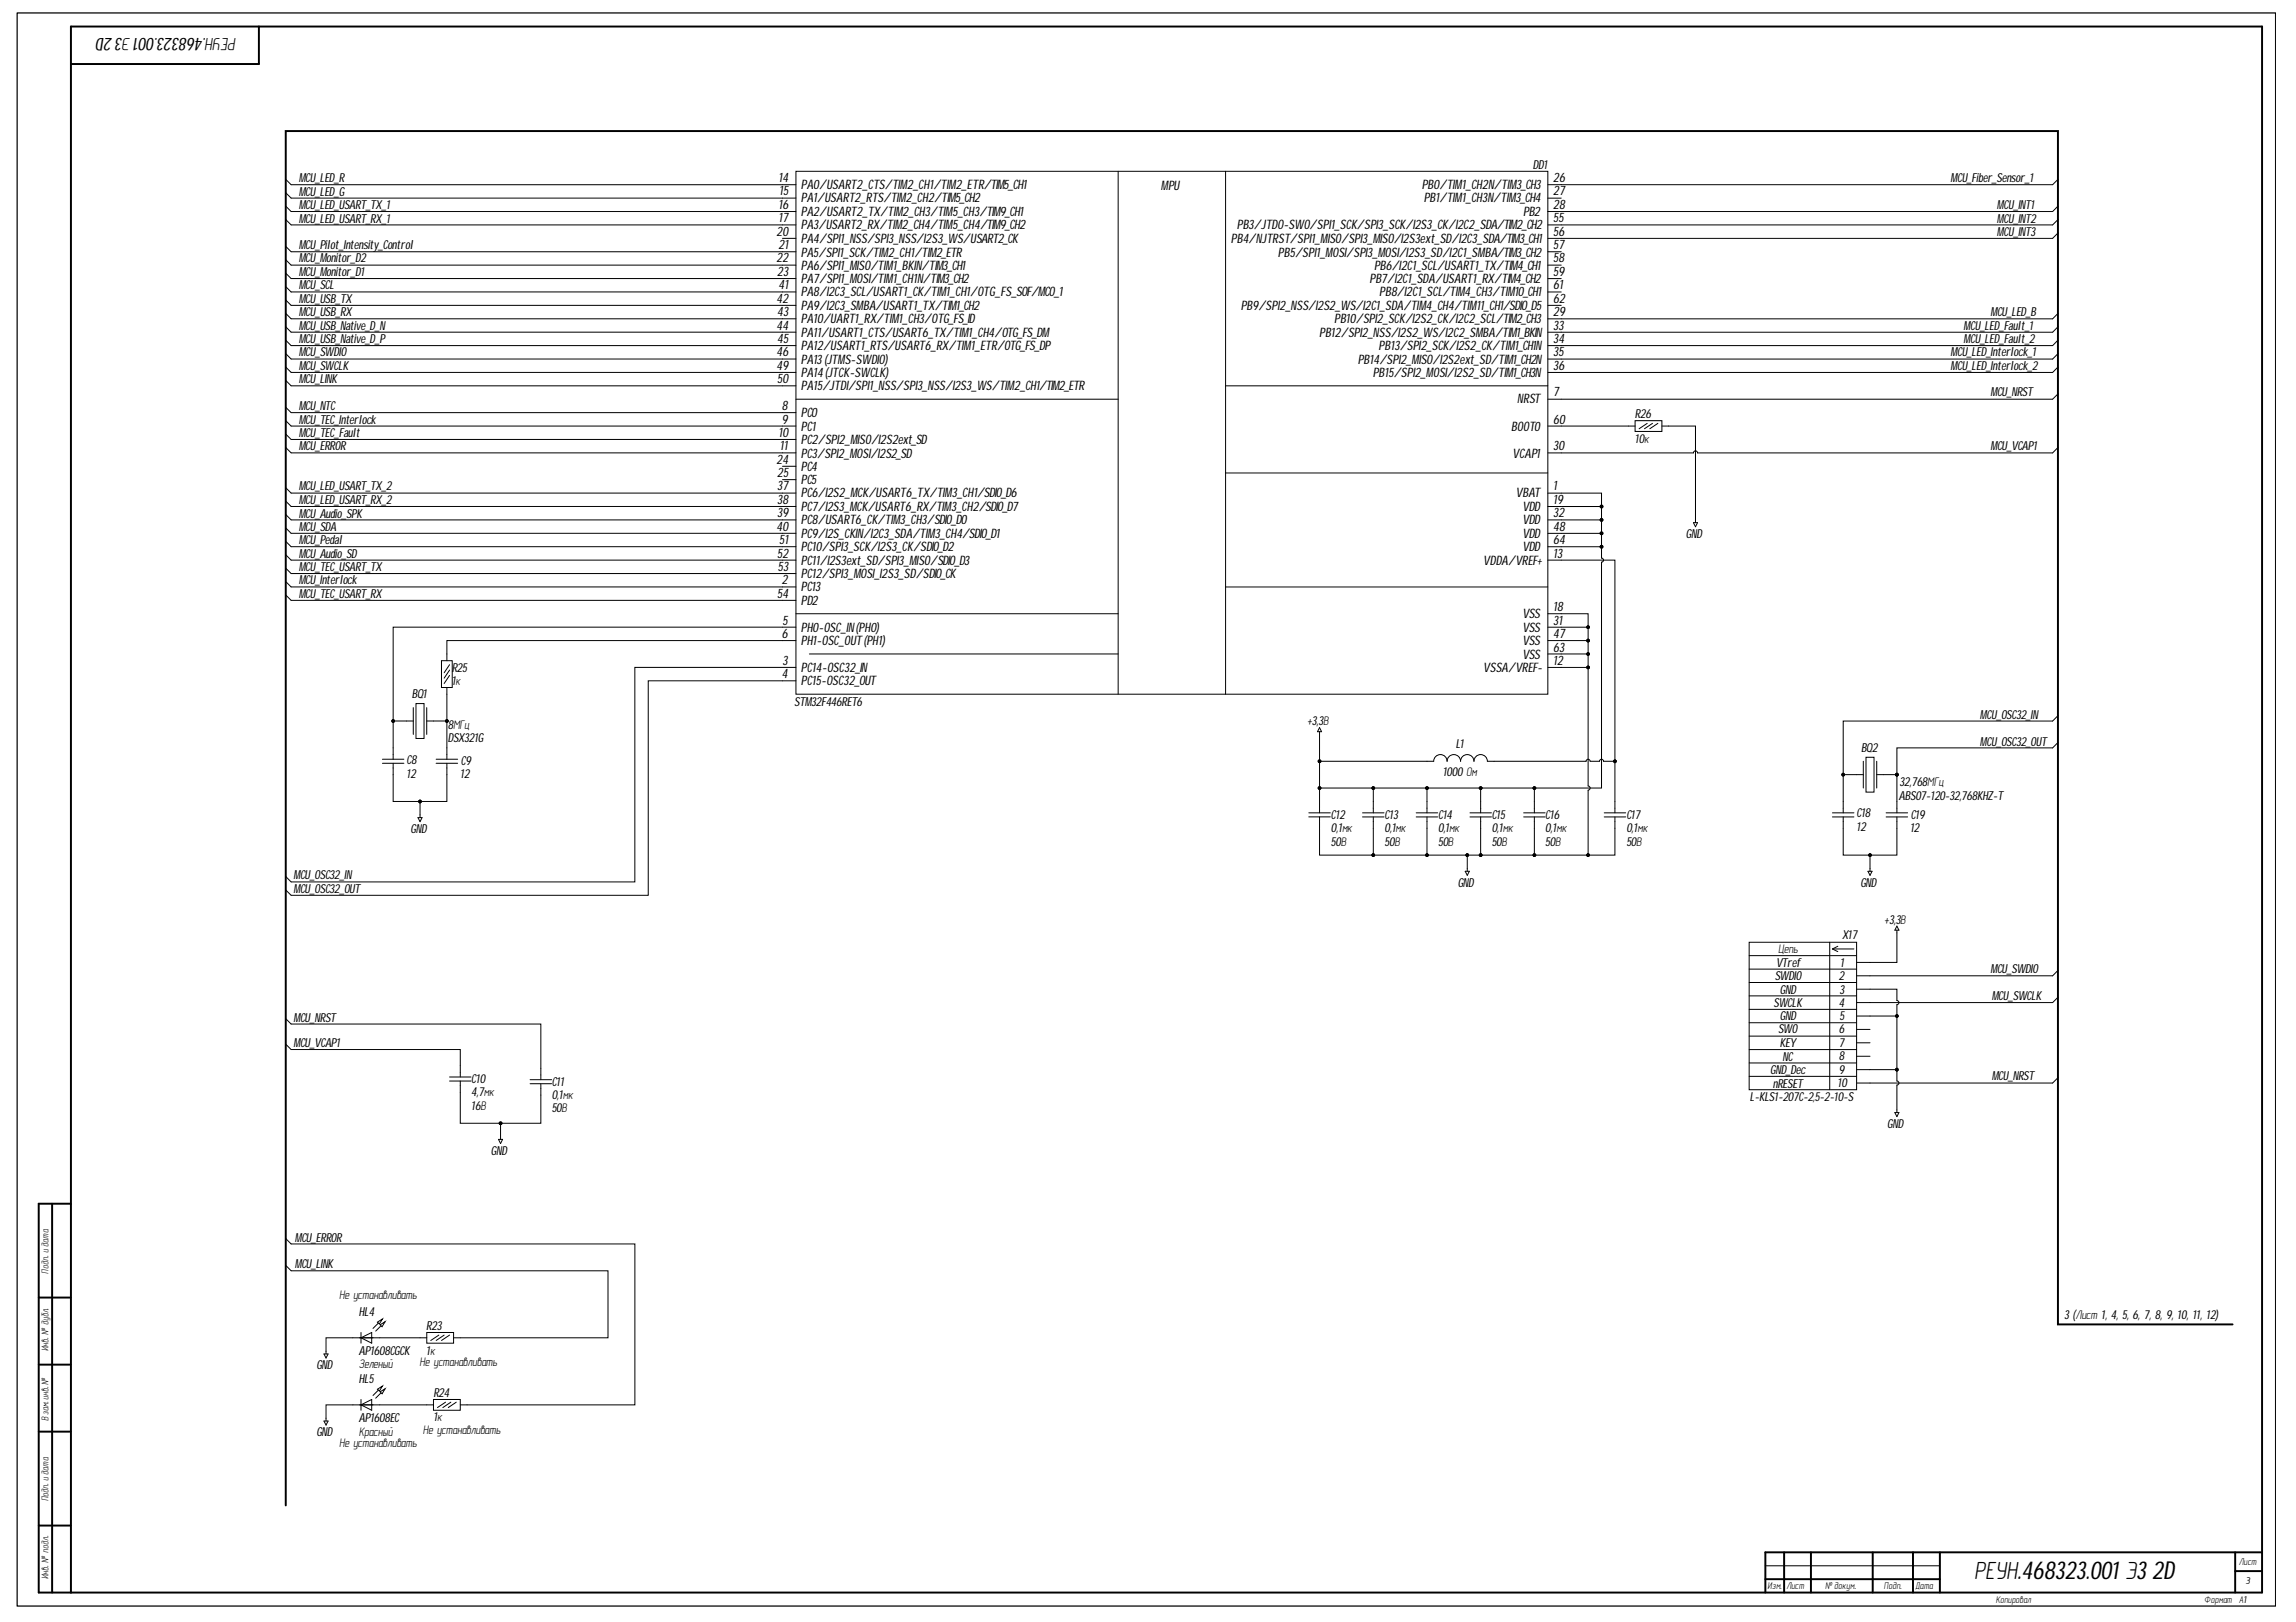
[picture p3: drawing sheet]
<svg xmlns="http://www.w3.org/2000/svg" width="297mm" height="210mm" viewBox="0 0 297 210" stroke-linecap="round" stroke-linejoin="round" font-family="sans-serif">
<defs><g id="words">
<text font-size="3.3" x="255.4" y="204.4">РЕУН.468323.001 Э32D</text>
<text font-size="2.3" x="30.6" y="4.9" transform="rotate(-180 30.6 4.9)">РЕУН.468323.001Э32D</text>
<g font-size="1.7">
<text x="100.7" y="23.6">14</text>
<text x="200.9" y="23.6">26</text>
<text x="100.7" y="27">16</text>
<text x="100.7" y="28.7">17</text>
<text x="100.8" y="25.3">15</text>
<text x="103.6" y="24.5">PA0/USART2_CTS/TIM2_CH1/TIM2_ETR/TIM5_CH1</text>
<text x="103.6" y="26.2">PA1/USART2_RTS/TIM2_CH2/TIM5_CH2</text>
<text x="103.6" y="28">PA2/USART2_TX/TIM2_CH3/TIM5_CH3/TIM9_CH1</text>
<text x="103.6" y="29.7">PA3/USART2_RX/TIM2_CH4/TIM5_CH4/TIM9_CH2</text>
<text x="150.2" y="24.6">MPU</text>
<text x="160" y="29.7">PB3/JTDO-SWO/SPI1_SCK/SPI3_SCK/I2S3_CK/I2C2_SDA/TIM2_CH2</text>
<text x="183.9" y="24.5">PB0/TIM1_CH2N/TIM3_CH3</text>
<text x="184.2" y="26.2">PB1/TIM1_CH3N/TIM3_CH4</text>
<text x="197" y="28">PB2</text>
<text x="200.9" y="25.3">27</text>
<text x="200.9" y="27">28</text>
<text x="200.9" y="28.7">55</text>
<text x="100.5" y="30.5">20</text>
<text x="100.5" y="34">22</text>
<text x="100.6" y="35.7">23</text>
<text x="100.7" y="32.3">21</text>
<text x="103.6" y="31.4">PA4/SPI1_NSS/SPI3_NSS/I2S3_WS/USART2_CK</text>
<text x="103.6" y="33.2">PA5/SPI1_SCK/TIM2_CH1/TIM2_ETR</text>
<text x="103.6" y="34.9">PA6/SPI1_MISO/TIM1_BKIN/TIM3_CH1</text>
<text x="159.2" y="31.4">PB4/NJTRST/SPI1_MISO/SPI3_MISO/I2S3ext_SD/I2C3_SDA/TIM3_CH1</text>
<text x="165.3" y="33.2">PB5/SPI1_MOSI/SPI3_MOSI/I2S3_SD/I2C1_SMBA/TIM3_CH2</text>
<text x="177.8" y="34.9">PB6/I2C1_SCL/USART1_TX/TIM4_CH1</text>
<text x="200.9" y="30.5">56</text>
<text x="200.9" y="32.3">57</text>
<text x="200.9" y="34">58</text>
<text x="200.9" y="35.7">59</text>
<text x="100.5" y="39.2">42</text>
<text x="100.6" y="40.9">43</text>
<text x="100.7" y="37.4">41</text>
<text x="103.6" y="36.7">PA7/SPI1_MOSI/TIM1_CH1N/TIM3_CH2</text>
<text x="103.6" y="38.4">PA8/I2C3_SCL/USART1_CK/TIM1_CH1/OTG_FS_SOF/MCO_1</text>
<text x="103.6" y="40.1">PA9/I2C3_SMBA/USART1_TX/TIM1_CH2</text>
<text x="103.6" y="41.8">PA10/UART1_RX/TIM1_CH3/OTG_FS_ID</text>
<text x="160.5" y="40.1">PB9/SPI2_NSS/I2S2_WS/I2C1_SDA/TIM4_CH4/TIM11_CH1/SDIO_D5</text>
<text x="172.6" y="41.8">PB10/SPI2_SCK/I2S2_CK/I2C2_SCL/TIM2_CH3</text>
<text x="177.2" y="36.7">PB7/I2C1_SDA/USART1_RX/TIM4_CH2</text>
<text x="178.4" y="38.4">PB8/I2C1_SCL/TIM4_CH3/TIM10_CH1</text>
<text x="200.9" y="40.9">29</text>
<text x="200.9" y="37.4">61</text>
<text x="200.9" y="39.2">62</text>
<text x="100.5" y="42.7">44</text>
<text x="100.5" y="46.1">46</text>
<text x="100.5" y="47.8">49</text>
<text x="100.6" y="44.4">45</text>
<text x="103.6" y="43.6">PA11/USART1_CTS/USART6_TX/TIM1_CH4/OTG_FS_DM</text>
<text x="103.6" y="45.3">PA12/USART1_RTS/USART6_RX/TIM1_ETR/OTG_FS_DP</text>
<text x="103.6" y="47.1">PA13(JTMS-SWDIO)</text>
<text x="170.7" y="43.6">PB12/SPI2_NSS/I2S2_WS/I2C2_SMBA/TIM1_BKIN</text>
<text x="175.6" y="47.1">PB14/SPI2_MISO/I2S2ext_SD/TIM1_CH2N</text>
<text x="178.4" y="45.3">PB13/SPI2_SCK/I2S2_CK/TIM1_CH1N</text>
<text x="200.9" y="42.7">33</text>
<text x="200.9" y="44.4">34</text>
<text x="200.9" y="46.1">35</text>
<text x="200.9" y="47.8">36</text>
<text x="100.6" y="49.6">50</text>
<text x="101.1" y="53.1">8</text>
<text x="103.6" y="48.7">PA14(JTCK-SWCLK)</text>
<text x="103.6" y="50.5">PA15/JTDI/SPI1_NSS/SPI3_NSS/I2S3_WS/TIM2_CH1/TIM2_ETR</text>
<text x="103.6" y="54">PC0</text>
<text x="177.6" y="48.7">PB15/SPI2_MOSI/I2S2_SD/TIM1_CH3N</text>
<text x="196.3" y="52.2">NRST</text>
<text x="200.9" y="51.3">7</text>
<text x="100.5" y="60">24</text>
<text x="100.7" y="56.5">10</text>
<text x="100.9" y="58.3">11</text>
<text x="101.1" y="54.8">9</text>
<text x="103.6" y="55.8">PC1</text>
<text x="103.6" y="57.4">PC2/SPI2_MISO/I2S2ext_SD</text>
<text x="103.6" y="59.2">PC3/SPI2_MOSI/I2S2_SD</text>
<text x="195.5" y="55.8">BOOT0</text>
<text x="195.7" y="59.2">VCAP1</text>
<text x="200.9" y="54.8">60</text>
<text x="200.9" y="58.3">30</text>
<text x="100.6" y="61.8">25</text>
<text x="100.6" y="63.4">37</text>
<text x="100.6" y="65.2">38</text>
<text x="103.6" y="60.9">PC4</text>
<text x="103.6" y="62.7">PC5</text>
<text x="103.6" y="64.4">PC6/I2S2_MCK/USART6_TX/TIM3_CH1/SDIO_D6</text>
<text x="196.1" y="64.4">VBAT</text>
<text x="200.9" y="63.4">1</text>
<text x="200.9" y="65.2">19</text>
<text x="100.5" y="68.7">40</text>
<text x="100.6" y="66.9">39</text>
<text x="100.8" y="70.4">51</text>
<text x="103.6" y="66.2">PC7/I2S3_MCK/USART6_RX/TIM3_CH2/SDIO_D7</text>
<text x="103.6" y="67.8">PC8/USART6_CK/TIM3_CH3/SDIO_D0</text>
<text x="103.6" y="69.6">PC9/I2S_CKIN/I2C3_SDA/TIM3_CH4/SDIO_D1</text>
<text x="103.6" y="71.3">PC10/SPI3_SCK/I2S3_CK/SDIO_D2</text>
<text x="197" y="71.3">VDD</text>
<text x="197" y="66.2">VDD</text>
<text x="197" y="67.8">VDD</text>
<text x="197" y="69.6">VDD</text>
<text x="200.9" y="70.4">64</text>
<text x="200.9" y="66.9">32</text>
<text x="200.9" y="68.7">48</text>
<text x="100.6" y="77.4">54</text>
<text x="100.6" y="72.1">52</text>
<text x="100.6" y="73.8">53</text>
<text x="101.1" y="75.6">2</text>
<text x="103.6" y="73.1">PC11/I2S3ext_SD/SPI3_MISO/SDIO_D3</text>
<text x="103.6" y="74.8">PC12/SPI3_MOSI_I2S3_SD/SDIO_CK</text>
<text x="103.6" y="76.5">PC13</text>
<text x="191.9" y="73.1">VDDA/VREF+</text>
<text x="200.9" y="72.1">13</text>
<text x="101.1" y="82.5">6</text>
<text x="101.2" y="80.9">5</text>
<text x="103.6" y="78.3">PD2</text>
<text x="103.6" y="81.8">PH0-OSC_IN(PH0)</text>
<text x="103.6" y="83.5">PH1-OSC_OUT(PH1)</text>
<text x="197" y="80">VSS</text>
<text x="197" y="81.8">VSS</text>
<text x="197" y="83.5">VSS</text>
<text x="200.9" y="79.1">18</text>
<text x="200.9" y="80.9">31</text>
<text x="200.9" y="82.5">47</text>
<text x="101.1" y="87.8">4</text>
<text x="101.2" y="86">3</text>
<text x="103.6" y="86.9">PC14-OSC32_IN</text>
<text x="103.6" y="88.7">PC15-OSC32_OUT</text>
<text x="191.9" y="86.9">VSSA/VREF-</text>
<text x="197" y="85.2">VSS</text>
<text x="200.9" y="86">12</text>
<text x="200.9" y="84.3">63</text>
</g>
<g font-size="1.6">
<text x="38.6" y="23.6">MCU_LED_R</text>
<text x="198.3" y="21.9">DD1</text>
<text x="252.4" y="23.6">MCU_Fiber_Sensor_1</text>
<text x="38.6" y="25.3">MCU_LED_G</text>
<text x="38.6" y="28.8">MCU_LED_USART_RX_1</text>
<text x="38.6" y="27">MCU_LED_USART_TX_1</text>
<text x="258.4" y="27">MCU_INT1</text>
<text x="258.4" y="28.8">MCU_INT2</text>
<text x="38.6" y="35.7">MCU_Monitor_D1</text>
<text x="38.6" y="34">MCU_Monitor_D2</text>
<text x="38.6" y="32.3">MCU_Pilot_Intensity_Control</text>
<text x="258.4" y="30.5">MCU_INT3</text>
<text x="38.6" y="37.4">MCU_SCL</text>
<text x="38.6" y="39.2">MCU_USB_TX</text>
<text x="38.6" y="40.9">MCU_USB_RX</text>
<text x="257.5" y="40.9">MCU_LED_B</text>
<text x="38.6" y="42.7">MCU_USB_Native_D_N</text>
<text x="38.6" y="44.4">MCU_USB_Native_D_P</text>
<text x="38.6" y="47.9">MCU_SWCLK</text>
<text x="38.6" y="46.1">MCU_SWDIO</text>
<text x="252.4" y="46.1">MCU_LED_Interlock_1</text>
<text x="252.4" y="47.9">MCU_LED_Interlock_2</text>
<text x="254" y="42.7">MCU_LED_Fault_1</text>
<text x="254" y="44.4">MCU_LED_Fault_2</text>
<text x="38.6" y="53.1">MCU_NTC</text>
<text x="38.6" y="49.6">MCU_LINK</text>
<text x="257.5" y="51.2">MCU_NRST</text>
<text x="38.6" y="54.8">MCU_TEC_Interlock</text>
<text x="38.6" y="56.5">MCU_TEC_Fault</text>
<text x="38.6" y="58.3">MCU_ERROR</text>
<text x="211.5" y="57.3">10к</text>
<text x="211.5" y="54.2">R26</text>
<text x="257.5" y="58.3">MCU_VCAP1</text>
<text x="38.6" y="65.2">MCU_LED_USART_RX_2</text>
<text x="38.6" y="63.4">MCU_LED_USART_TX_2</text>
<text x="38.6" y="68.7">MCU_SDA</text>
<text x="38.6" y="70.5">MCU_Pedal</text>
<text x="38.6" y="67">MCU_Audio_SPK</text>
<text x="218.1" y="69.6">GND</text>
<text x="38.6" y="73.9">MCU_TEC_USART_TX</text>
<text x="38.6" y="77.4">MCU_TEC_USART_RX</text>
<text x="38.6" y="75.6">MCU_Interlock</text>
<text x="38.6" y="72.1">MCU_Audio_SD</text>
<text x="58.4" y="88.7">1</text>
<text x="58.4" y="86.9">R25</text>
<text x="58.9" y="88.7">к</text>
<text x="53.3" y="90.3">BQ1</text>
<text x="57.9" y="96">DSX321G</text>
<text x="57.9" y="94.3">8МГц</text>
<text x="102.8" y="91.3">STM32F446RET6</text>
<text x="169.1" y="93.9">+3,3В</text>
<text x="256.2" y="93">MCU_OSC32_IN</text>
<text x="52.6" y="100.6">12</text>
<text x="52.6" y="98.8">C8</text>
<text x="59.5" y="100.7">12</text>
<text x="59.6" y="99">C9</text>
<text x="186.6" y="100.4">1000 Ом</text>
<text x="188.3" y="96.8">L1</text>
<text x="240.8" y="97.3">BQ2</text>
<text x="245.8" y="101.7">32,768МГц</text>
<text x="256.2" y="96.5">MCU_OSC32_OUT</text>
<text x="53.1" y="107.8">GND</text>
<text x="172.2" y="107.7">0,1мк</text>
<text x="172.2" y="105.9">C12</text>
<text x="179.1" y="107.7">0,1мк</text>
<text x="179.1" y="105.9">C13</text>
<text x="186" y="107.7">0,1мк</text>
<text x="186" y="105.9">C14</text>
<text x="193" y="107.7">0,1мк</text>
<text x="193" y="105.9">C15</text>
<text x="199.9" y="107.7">0,1мк</text>
<text x="199.9" y="105.9">C16</text>
<text x="210.4" y="107.7">0,1мк</text>
<text x="210.4" y="105.9">C17</text>
<text x="240.2" y="107.5">12</text>
<text x="240.2" y="105.8">C18</text>
<text x="245.7" y="103.6">ABS07-120-32,768KHZ-T</text>
<text x="247.1" y="107.6">12</text>
<text x="247.2" y="105.9">C19</text>
<text x="38" y="113.8">MCU_OSC32_IN</text>
<text x="172.2" y="109.5">50В</text>
<text x="179.1" y="109.5">50В</text>
<text x="186" y="109.5">50В</text>
<text x="193" y="109.5">50В</text>
<text x="199.9" y="109.5">50В</text>
<text x="210.4" y="109.5">50В</text>
<text x="38" y="115.6">MCU_OSC32_OUT</text>
<text x="188.6" y="114.7">GND</text>
<text x="240.7" y="114.7">GND</text>
<text x="243.8" y="119.5">+3,3В</text>
<text x="229.8" y="125.1">VTref</text>
<text x="230" y="123.3">Цепь</text>
<text x="238.1" y="125.1">1</text>
<text x="238.3" y="121.5">X17</text>
<text x="257.5" y="126">MCU_SWDIO</text>
<text x="229.4" y="130.3">SWCLK</text>
<text x="229.6" y="126.8">SWDIO</text>
<text x="230.3" y="128.6">GND</text>
<text x="237.9" y="126.8">2</text>
<text x="237.9" y="130.3">4</text>
<text x="238" y="128.6">3</text>
<text x="257.7" y="129.4">MCU_SWCLK</text>
<text x="38" y="132.2">MCU_NRST</text>
<text x="38" y="135.5">MCU_VCAP1</text>
<text x="230" y="133.7">SWO</text>
<text x="230.3" y="132">GND</text>
<text x="230.3" y="135.5">KEY</text>
<text x="230.6" y="137.3">NC</text>
<text x="237.9" y="133.7">6</text>
<text x="237.9" y="135.5">7</text>
<text x="237.9" y="137.2">8</text>
<text x="238" y="132">5</text>
<text x="61" y="141.8">4,7мк</text>
<text x="61" y="143.6">16В</text>
<text x="61" y="140.2">C10</text>
<text x="71.4" y="142.3">0,1мк</text>
<text x="71.4" y="144">50В</text>
<text x="71.4" y="140.5">C11</text>
<text x="226.4" y="142.5">L-KLS1-207C-2,5-2-10-S</text>
<text x="229" y="139">GND_Dec</text>
<text x="229.3" y="140.7">nRESET</text>
<text x="237.7" y="140.7">10</text>
<text x="237.9" y="139">9</text>
<text x="257.7" y="139.8">MCU_NRST</text>
<text x="63.5" y="149.4">GND</text>
<text x="244.1" y="146">GND</text>
<text x="38.1" y="160.7">MCU_ERROR</text>
<text x="38.1" y="164.1">MCU_LINK</text>
<text x="43.9" y="168.1">Не устанавливать</text>
<text x="46.4" y="170.3">HL4</text>
<text x="55.1" y="172.1">R23</text>
<text x="267.1" y="170.7">3(Лист 1, 4, 5, 6, 7, 8, 9, 10, 11, 12)</text>
<text x="40.9" y="177.2">GND</text>
<text x="46.4" y="178.9">HL5</text>
<text x="46.4" y="175.4">AP1608CGCK</text>
<text x="46.4" y="177.1">Зеленый</text>
<text x="54.3" y="176.8">Не устанавливать</text>
<text x="55.1" y="175.3">1к</text>
<text x="40.9" y="185.9">GND</text>
<text x="46.4" y="184">AP1608EC</text>
<text x="46.4" y="185.8">Красный</text>
<text x="54.7" y="185.6">Не устанавливать</text>
<text x="56.1" y="183.9">1к</text>
<text x="56.1" y="180.8">R24</text>
<text x="43.9" y="187.2">Не устанавливать</text>
</g>
<g font-size="1.3">
<text x="6.3" y="164.8" transform="rotate(-90 6.3 164.8)">Подп. и дата</text>
<text x="6.3" y="174.9" transform="rotate(-90 6.3 174.9)">Инв. № дубл.</text>
<text x="6.3" y="183.8" transform="rotate(-90 6.3 183.8)">Взам. инв. №</text>
<text x="6.3" y="194.3" transform="rotate(-90 6.3 194.3)">Подп. и дата</text>
<text x="289.6" y="202.5">Лист</text>
<text x="6.3" y="204.4" transform="rotate(-90 6.3 204.4)">Инв. № подл.</text>
<text x="228.7" y="205.6">Изм.</text>
<text x="231.1" y="205.6">Лист</text>
<text x="236.1" y="205.6">№ докум.</text>
<text x="243.7" y="205.6">Подп.</text>
<text x="247.8" y="205.6">Дата</text>
<text x="258.2" y="207.4">Копировал</text>
<text x="285.2" y="207.4">Формат</text>
<text x="289.6" y="207.4">А1</text>
<text x="290.5" y="205">3</text>
</g>
</g></defs>
<g fill="none" stroke="#000" stroke-width=".13">
<path d="M2.2 1.7h292.2v206.1h-292.2zM37 37.1l.7 .7M37 35.4l.7 .6M37 33.6l.7 .7M37 31.9l.7 .7M37 38.8l.7 .7M37 23.2l.7 .7M37 24.9l.7 .7M37 26.7l.7 .7M37 28.4l.7 .7M266.2 23.2l-.6 .7M266.2 26.7l-.6 .7"/>
<path d="M266.2 28.4l-.6 .7M266.2 30.2l-.6 .6M37 52.7l.7 .7M37 40.6l.7 .7M37 54.4l.7 .7M37 56.2l.7 .7M210.7 55.1h.8M211.5 54.4h3.5v1.4h-3.5zM213.1 54.8l-1 .7M213.8 54.8l-1 .7M214.5 54.8l-1.1 .7M215 55.1h.9"/>
<path d="M266.2 45.8l-.6 .7M266.2 47.5l-.6 .7M266.2 44l-.6 .7M266.2 42.3l-.6 .7M266.2 40.6l-.6 .7M37 71.8l.7 .7M37 66.6l.7 .7M37 68.3l.7 .7M37 64.9l.7 .6M37 63.1l.7 .7M37 73.5l.7 .7M37 75.3l.7 .7"/>
<path d="M37 70.1l.7 .6M219.1 67.6h.5l-.3 .6zM219.3 67.3v.3M49.5 98.3h2.8M49.5 98.8h2.8M50.9 96.8v1.5M50.9 98.8v1.4M56.4 98.3h2.8M56.4 98.8h2.8M57.8 96.8v1.5M57.8 98.8v1.4M170.7 94.7v.3"/>
<path d="M170.7 94.2l.3 .5h-.6zM184.6 98.5h.9a.87 .87 0 0 1 .8-.8 .87 .87 0 0 1 .9 .8 .87 .87 0 0 1 .9-.8 .87 .87 0 0 1 .9 .8 .87 .87 0 0 1 .8-.8 .87 .87 0 0 1 .9 .8 .87 .87 0 0 1 .9-.8 .87 .87 0 0 1 .8 .8h.9M169.3 105.2h2.8M169.3 105.7h2.8M170.7 103.7v1.5M170.7 105.7v1.5M176.3 105.2h2.8M176.3 105.7h2.8M177.7 103.7v1.5M177.7 105.7v1.5M183.2 105.2h2.8M183.2 105.7h2.8"/>
<path d="M184.6 103.7v1.5M184.6 105.7v1.5M189.6 112.8h.5l-.3 .5zM189.8 112.4v.4M190.2 105.2h2.8M190.2 105.7h2.8M191.6 103.7v1.5M191.6 105.7v1.5M197.1 105.2h2.8M197.1 105.7h2.8M198.5 103.7v1.5M198.5 105.7v1.5"/>
<path d="M207.5 105.2h2.8M207.5 105.7h2.8M208.9 103.7v1.5M208.9 105.7v1.5M228.4 202.6h22.6"/>
</g>
<g fill="none" stroke="#000" stroke-width=".25">
<path d="M33.5 3.4v4.9h-24.3M6.7 155.8v50.3M9.2 155.8h-4.2v50.3h287.6v-202.7h-283.4v202.7M5 176.6h4.2M5 167.9h4.2M5 185.3h4.2M5 197.4h4.2M228.4 204.4h22.6M230.8 200.9v5.2M234.3 200.9v5.2M242.3 200.9v5.2M247.5 200.9v5.2"/>
<path d="M251 200.9v5.2M289.2 200.9v5.2M289.2 203.3h3.4M292.6 200.9h-64.2v5.2"/>
</g>
<path d="M103 22.2h97.2v67.6h-97.2z" fill-rule="evenodd" fill="#fff"/>
<g fill="none" stroke="#000" stroke-width=".13">
<path d="M101.2 23.9h1.8M101.2 25.6h1.8M101.2 27.4h1.8M101.2 29.1h1.8M101.2 30.8h1.8M101.2 32.6h1.8M101.2 34.3h1.8M101.2 36h1.8M101.2 37.8h1.8M101.2 39.5h1.8M103 22.2h97.2v67.6h-97.2zM144.7 22.2v67.6"/>
<path d="M158.6 22.2v67.6M200.2 23.9h1.8M200.2 25.6h1.8M200.2 27.4h1.8M200.2 29.1h1.8M200.2 30.8h1.8M200.2 32.6h1.8M200.2 34.3h1.8M200.2 36.1h1.8M200.2 37.8h1.8M200.2 39.5h1.8M37 57.9l.7 .7"/>
<path d="M37 49.2l.7 .7M101.2 41.3h1.8M101.2 43h1.8M101.2 44.7h1.8M101.2 46.5h1.8M101.2 48.2h1.8M101.2 49.9h1.8M101.2 55.1h1.8M101.2 53.4h1.8M101.2 56.9h1.8M101.2 58.6h1.8M103 51.7h41.7"/>
<path d="M158.6 49.9h41.6M200.2 51.7h1.8M200.2 41.3h1.8M200.2 43h1.8M200.2 44.7h1.8M200.2 46.5h1.8M200.2 48.2h1.8M200.2 55.1h1.8M200.2 58.6h1.8M266.2 51l-.6 .7M266.2 57.9l-.6 .7M37 77l.7 .7"/>
<path d="M101.2 63.8h1.8M101.2 77.7h1.8M101.2 72.5h1.8M101.2 67.3h1.8M101.2 69h1.8M101.2 60.3h1.8M101.2 62.1h1.8M101.2 65.5h1.8M101.2 70.7h1.8M101.2 74.2h1.8M101.2 76h1.8M103 79.4h41.7"/>
<path d="M158.6 76h41.6M158.6 61.2h41.6M200.2 63.8h1.8M200.2 72.5h1.8M200.2 70.8h1.8M200.2 79.4h1.8M200.2 65.5h1.8M200.2 67.3h1.8M200.2 69h1.8M57.1 85.5h1.4v3.5h-1.4zM57.8 84.6v.9M57.8 89v.8"/>
<path d="M58.2 86.7l-.7 1.1M58.2 87.4l-.7 1M58.2 86l-.7 1.1M101.2 86.4h1.8M101.2 88.1h1.8M101.2 81.2h1.8M101.2 82.9h1.8M104.7 84.6h40M200.2 82.9h1.8M200.2 86.4h1.8M200.2 81.2h1.8M200.2 84.6h1.8"/>
<path d="M266.2 92.6l-.6 .7M266.2 96.1l-.6 .7M54.1 105.8h.5l-.3 .5zM54.3 105.5v.3M237.1 105.2h2.7M237.1 105.7h2.7M238.5 103.7v1.5M238.5 105.7v1.5M241.7 112.8h.5l-.3 .5zM241.9 112.4v.4M244 105.2h2.8M244 105.7h2.8"/>
<path d="M245.4 103.7v1.5M245.4 105.7v1.5M41.9 175.2h.5l-.2 .5zM42.2 174.9v.3M49 179.9l-.7 .7M41.9 183.9h.5l-.2 .5zM42.2 183.5v.4M55.2 181.8h.9M56.1 181.1h3.4v1.4h-3.4zM57.6 181.5l-1 .7M58.3 181.5l-1 .7M59 181.5l-1 .7"/>
<path d="M59.5 181.8h.9"/>
</g>
<path d="M48.8 179.8l.7-.4-.4 .6z" fill="#fff"/>
<path d="M48.8 179.8l.7-.4-.4 .6zM49.3 180.2l-.7 .7" fill="none" stroke="#000" stroke-width=".13"/>
<path d="M49.2 180.1l.6-.4-.4 .7z" fill="#fff"/>
<path d="M49 171.2l-.7 .7M45.7 181.8h3.4M46.7 181.8l1.4-.7v1.4zM46.7 181.1v1.4M49.2 180.1l.6-.4-.4 .7z" fill="none" stroke="#000" stroke-width=".13"/>
<path d="M48.8 171.1l.7-.4-.4 .6z" fill="#fff"/>
<path d="M48.8 171.1l.7-.4-.4 .6zM49.3 171.6l-.7 .7" fill="none" stroke="#000" stroke-width=".13"/>
<path d="M49.2 171.4l.6-.4-.4 .7z" fill="#fff"/>
<g fill="none" stroke="#000" stroke-width=".13">
<path d="M37 113.4l.7 .7M37 115.2l.7 .7M37 131.8l.7 .7M37 135.1l.7 .7M58.2 139.4h2.7M58.2 139.9h2.7M59.5 137.9v1.5M59.5 139.9v1.5M68.6 139.7h2.8M70 138.2v1.5M266.2 125.6l-.6 .7M266.2 129.1l-.6 .6"/>
<path d="M266.2 139.5l-.6 .7M64.5 147.4h.5l-.2 .6zM64.8 147.1v.3M68.6 140.2h2.8M70 140.2v1.5M37 160.3l.7 .7M37 163.8l.7 .6M45.7 173.1h3.4M46.7 173.1l1.4-.7v1.4zM46.7 172.4v1.4M49.2 171.4l.6-.4-.4 .7z"/>
</g>
<path d="M226.3 121.9h13.9v19.1h-13.9z" fill-rule="evenodd" fill="#fff"/>
<g fill="none" stroke="#000" stroke-width=".13">
<path d="M37.7 36h63.5M37.7 34.3h63.5M37.7 32.6h63.5M37.7 39.5h63.5M37.7 23.9h63.5M37.7 25.6h63.5M37.7 27.4h63.5M37.7 29.1h63.5M101.2 37.8h-63.5M202 23.9h63.6M202 27.4h63.6M202 29.1h63.6"/>
<path d="M202 30.8h63.6M37 42.3l.7 .7h63.5M37 44l.7 .7h63.5M37 47.5l.7 .7h63.5M37 45.8l.7 .7h63.5M37.7 53.4h63.5M37.7 41.3h63.5M37.7 55.1h63.5M37.7 56.9h63.5M37.7 58.6h63.5M37.7 49.9h63.5M202 58.6h17.1a.26 .26 0 0 1 .2-.3 .26 .26 0 0 1 .3 .3h46"/>
<path d="M202 51.7h63.6M202 55.1h8.7M202 46.5h63.6M202 48.2h63.6M202 44.7h63.6M202 43h63.6M202 41.3h63.6M215.9 55.1h3.4v12.2M37.7 72.5h63.5M37.7 67.3h63.5M37.7 69h63.5M37.7 65.5h63.5"/>
<path d="M37.7 63.8h63.5M37.7 74.2h63.5M37.7 76h63.5M37.7 70.7h63.5M37.7 77.7h63.5M202 72.5h6.9v31.2M202 63.8h5.2v8.4a.26 .26 0 0 1 .3 .3 .26 .26 0 0 1-.3 .3v29.2h-36.5v1.7M202 79.4h3.5v22.3a.27 .27 0 0 1 .2 .3 .27 .27 0 0 1-.2 .3v8.4h-7M202 65.5h5.2M202 67.3h5.2M202 69h5.2M202 70.8h5.2"/>
<path d="M50.9 93.3h2.6M53.5 91.6v3.4M53.8 91.1h1.1v4.5h-1.1zM55.2 91.6v3.4M57.8 89.8v3.5h-2.6M57.8 93.3v3.5M101.2 82.9h-43.4v1.7M101.2 81.2h-50.3v15.6M101.2 88.1h-17.3v27.8h-46.2M101.2 86.4h-19.1v27.7h-44.4M170.7 95v3.5M184.6 98.5h-13.9v3.5"/>
<path d="M193.3 98.5h11.9a.26 .26 0 0 1 .3-.2 .26 .26 0 0 1 .2 .2h1.2a.26 .26 0 0 1 .3-.2 .26 .26 0 0 1 .3 .2h1.4M202 81.2h3.5M202 82.9h3.5M202 84.6h3.5M202 86.4h3.5M241.1 98.5v3.5M241.4 98h1v4.5h-1zM242.8 98.5v3.5M265.6 96.8h-20.2v3.4M265.6 93.3h-27.1v6.9M50.9 100.2v3.5h6.9v-3.5M54.3 103.7v1.8"/>
<path d="M170.7 107.2v3.5h27.8v-3.5M177.7 102v1.7M177.7 107.2v3.5M184.6 102v1.7M184.6 107.2v3.5M189.8 110.7v1.7M191.6 102v1.7M191.6 107.2v3.5M198.5 102v1.7M208.9 107.2v3.5h-3.4M238.5 107.2v3.5h6.9v-3.5M241.1 100.2h-2.6v3.5"/>
<path d="M241.9 110.7v1.7M242.8 100.2h2.6M245.4 119.8l.3 .6h-.6zM245.4 100.2v3.5M37.7 135.8h21.8v2.1M37.7 132.5h32.3v5.7M226.3 121.9h13.9v19.1h-13.9zM226.3 123.7h13.9M226.3 125.4h13.9M226.3 127.1h13.9M226.3 128.9h13.9M226.3 135.8h13.9"/>
<path d="M226.3 130.6h13.9M226.3 132.4h13.9M226.3 134.1h13.9M226.3 137.6h13.9M226.3 139.3h13.9M236.7 121.9v19.1M237.1 122.8h2.7M237.1 122.8l.7 .4M237.8 122.5l-.7 .3M240.2 126.3h25.4M240.2 129.7h25.4M240.2 128h5.2v1.5a.27 .27 0 0 1 .3 .2 .27 .27 0 0 1-.3 .3v9.9a.26 .26 0 0 1 .3 .3 .26 .26 0 0 1-.3 .2v3.6"/>
<path d="M240.2 131.5h5.2M240.2 133.2h1.7M240.2 134.9h1.7M240.2 136.7h1.7M240.2 138.4h5.2M245.4 120.4v4.1h-5.2M59.5 141.4v4h10.5v-3.7M64.8 145.4v1.7M240.2 140.2h25.4M245.1 144h.6l-.3 .5zM37.7 161h44.4v20.8h-21.7M37.7 164.5h41v8.6h-20"/>
<path d="M45.7 173.1h-3.5v1.8M49.1 173.1h6.1M55.2 172.4h3.5v1.4h-3.5zM56.8 172.8l-1.1 .7M57.5 172.8l-1.1 .7M58.2 172.8l-1.1 .7M45.7 181.8h-3.5v1.7M49.1 181.8h6.1"/>
<circle cx="207.2" cy="67.3" r=".18"/>
<circle cx="207.2" cy="69" r=".18"/>
<circle cx="207.2" cy="65.5" r=".18"/>
<circle cx="207.2" cy="70.8" r=".18"/>
<circle cx="50.9" cy="93.3" r=".18"/>
<circle cx="57.8" cy="93.3" r=".18"/>
<circle cx="170.7" cy="98.5" r=".18"/>
<circle cx="205.5" cy="84.6" r=".18"/>
<circle cx="205.5" cy="86.4" r=".18"/>
<circle cx="205.5" cy="81.2" r=".18"/>
<circle cx="205.5" cy="82.9" r=".18"/>
<circle cx="208.9" cy="98.5" r=".18"/>
<circle cx="54.3" cy="103.7" r=".18"/>
<circle cx="170.7" cy="102" r=".18"/>
<circle cx="177.7" cy="102" r=".18"/>
<circle cx="177.7" cy="110.7" r=".18"/>
<circle cx="184.6" cy="102" r=".18"/>
<circle cx="184.6" cy="110.7" r=".18"/>
<circle cx="189.8" cy="110.7" r=".18"/>
<circle cx="191.6" cy="102" r=".18"/>
<circle cx="191.6" cy="110.7" r=".18"/>
<circle cx="198.5" cy="102" r=".17"/>
<circle cx="198.5" cy="110.7" r=".18"/>
<circle cx="205.5" cy="110.7" r=".18"/>
<circle cx="238.5" cy="100.2" r=".18"/>
<circle cx="241.9" cy="110.7" r=".18"/>
<circle cx="245.4" cy="100.2" r=".18"/>
<circle cx="245.4" cy="131.5" r=".18"/>
<circle cx="245.4" cy="138.4" r=".18"/>
<circle cx="64.8" cy="145.4" r=".18"/>
</g>
<g fill="#000">
<circle cx="207.2" cy="67.3" r=".18"/>
<circle cx="207.2" cy="69" r=".18"/>
<circle cx="207.2" cy="65.5" r=".18"/>
<circle cx="207.2" cy="70.8" r=".18"/>
<circle cx="50.9" cy="93.3" r=".18"/>
<circle cx="57.8" cy="93.3" r=".18"/>
<circle cx="170.7" cy="98.5" r=".18"/>
<circle cx="205.5" cy="84.6" r=".18"/>
<circle cx="205.5" cy="86.4" r=".18"/>
<circle cx="205.5" cy="81.2" r=".18"/>
<circle cx="205.5" cy="82.9" r=".18"/>
<circle cx="208.9" cy="98.5" r=".18"/>
<circle cx="54.3" cy="103.7" r=".18"/>
<circle cx="170.7" cy="102" r=".18"/>
<circle cx="177.7" cy="102" r=".18"/>
<circle cx="177.7" cy="110.7" r=".18"/>
<circle cx="184.6" cy="102" r=".18"/>
<circle cx="184.6" cy="110.7" r=".18"/>
<circle cx="189.8" cy="110.7" r=".18"/>
<circle cx="191.6" cy="102" r=".18"/>
<circle cx="191.6" cy="110.7" r=".18"/>
<circle cx="198.5" cy="102" r=".17"/>
<circle cx="198.5" cy="110.7" r=".18"/>
<circle cx="205.5" cy="110.7" r=".18"/>
<circle cx="238.5" cy="100.2" r=".18"/>
<circle cx="241.9" cy="110.7" r=".18"/>
<circle cx="245.4" cy="100.2" r=".18"/>
<circle cx="245.4" cy="131.5" r=".18"/>
<circle cx="245.4" cy="138.4" r=".18"/>
<circle cx="64.8" cy="145.4" r=".18"/>
</g>
<path d="M288.8 171.4h-22.6v-154.4h-229.2v177.8" fill="none" stroke="#000" stroke-width=".25"/>
<use href="#words"/>
</svg>
